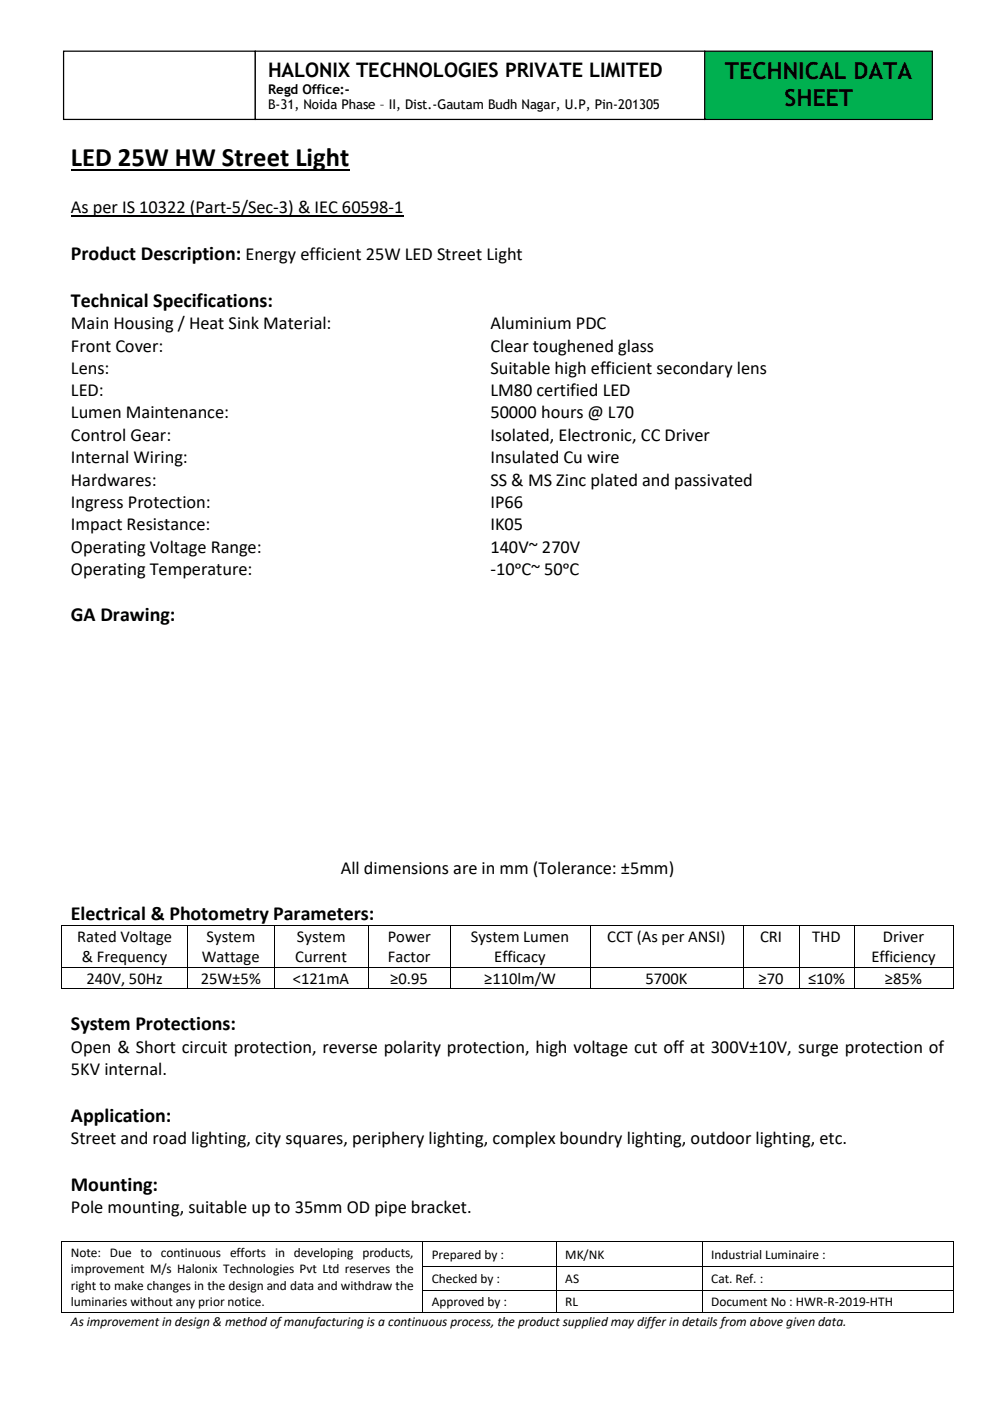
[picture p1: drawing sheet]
<svg xmlns="http://www.w3.org/2000/svg" width="210mm" height="297mm" viewBox="0 0 210 297" stroke-linecap="round" stroke-linejoin="round" font-family="sans-serif">
<defs><g id="words">
<text font-size="5.6" x="15" y="35.3">LED 25W HW Street Light</text>
<g font-size="5">
<text x="153.7" y="16.7">TECHNICAL DATA</text>
<text x="166.3" y="22.4">SHEET</text>
</g>
<g font-size="4.2">
<text x="56.8" y="16.3">HALONIX TECHNOLOGIES PRIVATE LIMITED</text>
<text x="15" y="55.1">Product Description: Energy efficient 25W LED Street Light</text>
<text x="15" y="65">Technical Specifications:</text>
<text x="15" y="131.7">GA Drawing:</text>
<text x="15" y="195">Electrical &amp; Photometry Parameters:</text>
<text x="15" y="218.4">System Protections:</text>
<text x="15" y="237.8">Application:</text>
<text x="15" y="252.4">Mounting:</text>
</g>
<g font-size="3.9">
<text x="15" y="45.2">As per IS 10322 (Part-5/Sec-3) &amp; IEC 60598-1</text>
<text x="15" y="69.8">Main Housing / Heat Sink Material:</text>
<text x="103.9" y="69.8">Aluminium PDC</text>
<text x="15" y="74.5">Front Cover:</text>
<text x="103.9" y="74.5">Clear toughened glass</text>
<text x="15" y="79.3">Lens:</text>
<text x="15" y="84">LED:</text>
<text x="103.9" y="79.3">Suitable high efficient secondary lens</text>
<text x="103.9" y="84">LM80 certified LED</text>
<text x="15" y="88.7">Lumen Maintenance:</text>
<text x="103.9" y="88.7">50000 hours @ L70</text>
<text x="15" y="93.4">Control Gear:</text>
<text x="103.9" y="93.4">Isolated, Electronic, CC Driver</text>
<text x="15" y="98.2">Internal Wiring:</text>
<text x="103.9" y="98.2">Insulated Cu wire</text>
<text x="15" y="102.9">Hardwares:</text>
<text x="15" y="107.7">Ingress Protection:</text>
<text x="103.9" y="102.9">SS &amp; MS Zinc plated and passivated</text>
<text x="103.9" y="107.7">IP66</text>
<text x="15" y="112.4">Impact Resistance:</text>
<text x="103.9" y="112.4">IK05</text>
<text x="15" y="117.2">Operating Voltage Range:</text>
<text x="103.9" y="117.2">140V~ 270V</text>
<text x="15" y="121.9">Operating Temperature:</text>
<text x="103.9" y="121.9">-10ᵒC~ 50ᵒC</text>
<text x="72.2" y="185.1">All dimensions are in mm (Tolerance: ±5mm)</text>
<text x="15" y="223.2">Open &amp; Short circuit protection, reverse polarity protection, high voltage cut off at 300V±10V, surge protection of</text>
<text x="15" y="227.9">5KV internal.</text>
<text x="15" y="242.6">Street and road lighting, city squares, periphery lighting, complex boundry lighting, outdoor lighting, etc.</text>
<text x="15" y="257.2">Pole mounting, suitable up to 35mm OD pipe bracket.</text>
</g>
<g font-size="3.5">
<text x="16.4" y="199.7">Rated Voltage</text>
<text x="17.3" y="204">&amp; Frequency</text>
<text x="42.8" y="204">Wattage</text>
<text x="43.8" y="199.7">System</text>
<text x="62.6" y="204">Current</text>
<text x="62.9" y="199.7">System</text>
<text x="82.2" y="199.7">Power</text>
<text x="82.2" y="204">Factor</text>
<text x="99.8" y="199.7">System Lumen</text>
<text x="104.8" y="204">Efficacy</text>
<text x="128.7" y="199.7">CCT (As per ANSI)</text>
<text x="161.1" y="199.7">CRI</text>
<text x="172.2" y="199.7">THD</text>
<text x="184.7" y="204">Efficiency</text>
<text x="187.1" y="199.7">Driver</text>
<text x="18.3" y="208.5">240V, 50Hz</text>
<text x="42.6" y="208.5">25W±5%</text>
<text x="62.1" y="208.5">&lt;121mA</text>
<text x="82.7" y="208.5">≥0.95</text>
<text x="102.6" y="208.5">≥110lm/W</text>
<text x="136.8" y="208.5">5700K</text>
<text x="160.8" y="208.5">≥70</text>
<text x="171.3" y="208.5">≤10%</text>
<text x="187.6" y="208.5">≥85%</text>
</g>
<g font-size="2.8">
<text x="56.8" y="19.9">Regd Office:-</text>
<text x="56.8" y="23.2">B-31, Noida Phase – II, Dist.-Gautam Budh Nagar, U.P, Pin-201305</text>
<text x="15" y="266.4">Note: Due to continuous efforts in developing products,</text>
<text x="15" y="269.9">improvement M/s Halonix Technologies Pvt Ltd reserves the</text>
<text x="91.5" y="266.7">Prepared by :</text>
<text x="119.8" y="266.7">MK/NK</text>
<text x="150.7" y="266.7">Industrial Luminaire :</text>
<text x="15" y="273.3">right to make changes in the design and data and withdraw the</text>
<text x="91.5" y="271.9">Checked by :</text>
<text x="119.8" y="271.9">AS</text>
<text x="150.7" y="271.9">Cat. Ref. :</text>
<text x="15" y="276.8">luminaries without any prior notice.</text>
<text x="15" y="281">As improvement in design &amp; method of manufacturing is a continuous process, the product supplied may differ in details from above given data.</text>
<text x="91.5" y="276.8">Approved by :</text>
<text x="119.8" y="276.8">RL</text>
<text x="150.7" y="276.8">Document No : HWR-R-2019-HTH</text>
</g>
</g></defs>
<path d="M15 36.1h59.1" fill="none" stroke="#000" stroke-width=".38"/>
<path d="M15 45.8h70.5" fill="none" stroke="#000" stroke-width=".25"/>
<g fill="#000">
<path d="M13 196.2h.2v.1h-.2z" fill-rule="evenodd"/>
<path d="M13 196.2h.2v.1h-.2z" fill-rule="evenodd"/>
<path d="M39.7 196.2h.1v.1h-.1z" fill-rule="evenodd"/>
<path d="M58 196.2h.2v.1h-.2z" fill-rule="evenodd"/>
<path d="M78 196.2h.2v.1h-.2z" fill-rule="evenodd"/>
<path d="M95.4 196.2h.2v.1h-.2z" fill-rule="evenodd"/>
<path d="M125 196.2h.2v.1h-.2z" fill-rule="evenodd"/>
<path d="M157.5 196.2h.2v.1h-.2z" fill-rule="evenodd"/>
<path d="M169.3 196.2h.2v.1h-.2z" fill-rule="evenodd"/>
<path d="M181 196.2h.2v.1h-.2z" fill-rule="evenodd"/>
<path d="M201.9 196.2h.2v.1h-.2z" fill-rule="evenodd"/>
<path d="M201.9 196.2h.2v.1h-.2z" fill-rule="evenodd"/>
<path d="M13 205h.2v.1h-.2z" fill-rule="evenodd"/>
<path d="M13 209.4h.2v.2h-.2z" fill-rule="evenodd"/>
<path d="M13 209.4h.2v.2h-.2z" fill-rule="evenodd"/>
<path d="M39.7 205h.1v.1h-.1z" fill-rule="evenodd"/>
<path d="M39.7 209.4h.1v.2h-.1z" fill-rule="evenodd"/>
<path d="M58 205h.2v.1h-.2z" fill-rule="evenodd"/>
<path d="M58 209.4h.2v.2h-.2z" fill-rule="evenodd"/>
<path d="M78 205h.2v.1h-.2z" fill-rule="evenodd"/>
<path d="M78 209.4h.2v.2h-.2z" fill-rule="evenodd"/>
<path d="M95.4 205h.2v.1h-.2z" fill-rule="evenodd"/>
<path d="M95.4 209.4h.2v.2h-.2z" fill-rule="evenodd"/>
<path d="M125 205h.2v.1h-.2z" fill-rule="evenodd"/>
<path d="M125 209.4h.2v.2h-.2z" fill-rule="evenodd"/>
<path d="M157.5 205h.2v.1h-.2z" fill-rule="evenodd"/>
<path d="M157.5 209.4h.2v.2h-.2z" fill-rule="evenodd"/>
<path d="M169.3 205h.2v.1h-.2z" fill-rule="evenodd"/>
<path d="M169.3 209.4h.2v.2h-.2z" fill-rule="evenodd"/>
<path d="M181 205h.2v.1h-.2z" fill-rule="evenodd"/>
<path d="M181 209.4h.2v.2h-.2z" fill-rule="evenodd"/>
<path d="M201.9 205h.2v.1h-.2z" fill-rule="evenodd"/>
<path d="M201.9 209.4h.2v.2h-.2z" fill-rule="evenodd"/>
<path d="M201.9 209.4h.2v.2h-.2z" fill-rule="evenodd"/>
<path d="M13 263h.2v.2h-.2z" fill-rule="evenodd"/>
<path d="M13 263h.2v.2h-.2z" fill-rule="evenodd"/>
<path d="M13 268.4h.2v.2h-.2z" fill-rule="evenodd"/>
<path d="M13 273.3h.2v.2h-.2z" fill-rule="evenodd"/>
<path d="M13 278.1h.2v.2h-.2z" fill-rule="evenodd"/>
<path d="M13 278.1h.2v.2h-.2z" fill-rule="evenodd"/>
<path d="M89.6 263h.1v.2h-.1z" fill-rule="evenodd"/>
<path d="M89.6 268.4h.1v.2h-.1z" fill-rule="evenodd"/>
<path d="M89.6 273.3h.1v.2h-.1z" fill-rule="evenodd"/>
<path d="M89.6 278.1h.1v.2h-.1z" fill-rule="evenodd"/>
<path d="M117.9 263h.2v.2h-.2z" fill-rule="evenodd"/>
<path d="M117.9 268.4h.2v.2h-.2z" fill-rule="evenodd"/>
<path d="M117.9 273.3h.2v.2h-.2z" fill-rule="evenodd"/>
<path d="M117.9 278.1h.2v.2h-.2z" fill-rule="evenodd"/>
<path d="M148.8 263h.1v.2h-.1z" fill-rule="evenodd"/>
<path d="M148.8 268.4h.1v.2h-.1z" fill-rule="evenodd"/>
<path d="M148.8 273.3h.1v.2h-.1z" fill-rule="evenodd"/>
<path d="M148.8 278.1h.1v.2h-.1z" fill-rule="evenodd"/>
<path d="M201.9 263h.2v.2h-.2z" fill-rule="evenodd"/>
<path d="M201.9 263h.2v.2h-.2z" fill-rule="evenodd"/>
<path d="M201.9 268.4h.2v.2h-.2z" fill-rule="evenodd"/>
<path d="M201.9 273.3h.2v.2h-.2z" fill-rule="evenodd"/>
<path d="M201.9 278.1h.2v.2h-.2z" fill-rule="evenodd"/>
<path d="M201.9 278.1h.2v.2h-.2z" fill-rule="evenodd"/>
</g>
<g fill="none" stroke="#000" stroke-width=".21">
<path d="M13.1 196.3v8.7M13.2 196.2h26.5M39.8 196.3v8.7M39.8 196.2h18.2M58.1 196.3v8.7M58.2 196.2h19.8M78.1 196.3v8.7M78.2 196.2h17.2M95.5 196.3v8.7M95.6 196.2h29.4M125.1 196.3v8.7M125.2 196.2h32.3"/>
<path d="M157.6 196.3v8.7M157.7 196.2h11.6M169.4 196.3v8.7M169.5 196.2h11.5M181.1 196.3v8.7M181.2 196.2h20.7M202 196.3v8.7M13.1 205.1v4.3M13.2 205h26.5M13.2 209.5h26.5M39.8 205.1v4.3M39.8 205h18.2"/>
<path d="M39.8 209.5h18.2M58.1 205.1v4.3M58.2 205h19.8M58.2 209.5h19.8M78.1 205.1v4.3M78.2 205h17.2M78.2 209.5h17.2M95.5 205.1v4.3M95.6 205h29.4M95.6 209.5h29.4M125.1 205.1v4.3M125.2 205h32.3"/>
<path d="M125.2 209.5h32.3M157.6 205.1v4.3M157.7 205h11.6M157.7 209.5h11.6M169.4 205.1v4.3M169.5 205h11.5M169.5 209.5h11.5M181.1 205.1v4.3M181.2 205h20.7M181.2 209.5h20.7M202 205.1v4.3M13.1 263.2v5.2"/>
<path d="M13.1 268.6v4.7M13.1 273.5v4.6M13.2 263.1h76.4M13.2 278.2h76.4M89.6 263.2v5.2M89.6 268.6v4.7M89.6 273.5v4.6M89.7 263.1h28.2M89.7 268.5h28.2M89.7 273.4h28.2M89.7 278.2h28.2M118 263.2v5.2"/>
<path d="M118 268.6v4.7M118 273.5v4.6M118.1 263.1h30.7M118.1 268.5h30.7M118.1 273.4h30.7M118.1 278.2h30.7M148.8 263.2v5.2M148.8 268.6v4.7M148.8 273.5v4.6M148.9 263.1h53M148.9 268.5h53M148.9 273.4h53"/>
<path d="M148.9 278.2h53M202 263.2v5.2M202 268.6v4.7M202 273.5v4.6"/>
</g>
<path d="M149.4 10.8h48.2v14.5h-48.2z" fill-rule="evenodd" fill="#00b050"/>
<path d="M149.4 10.8h48.2v14.5h-48.2z" fill="none" stroke="#000" stroke-width=".26"/>
<path d="M13.5 10.8h40.6v14.5h-40.6z" fill-rule="evenodd" fill="#fff"/>
<path d="M13.5 10.8h40.6v14.5h-40.6z" fill="none" stroke="#000" stroke-width=".26"/>
<path d="M54.1 10.8h95.3v14.5h-95.3z" fill-rule="evenodd" fill="#fff"/>
<path d="M54.1 10.8h95.3v14.5h-95.3z" fill="none" stroke="#000" stroke-width=".26"/>
<use href="#words"/>
</svg>
